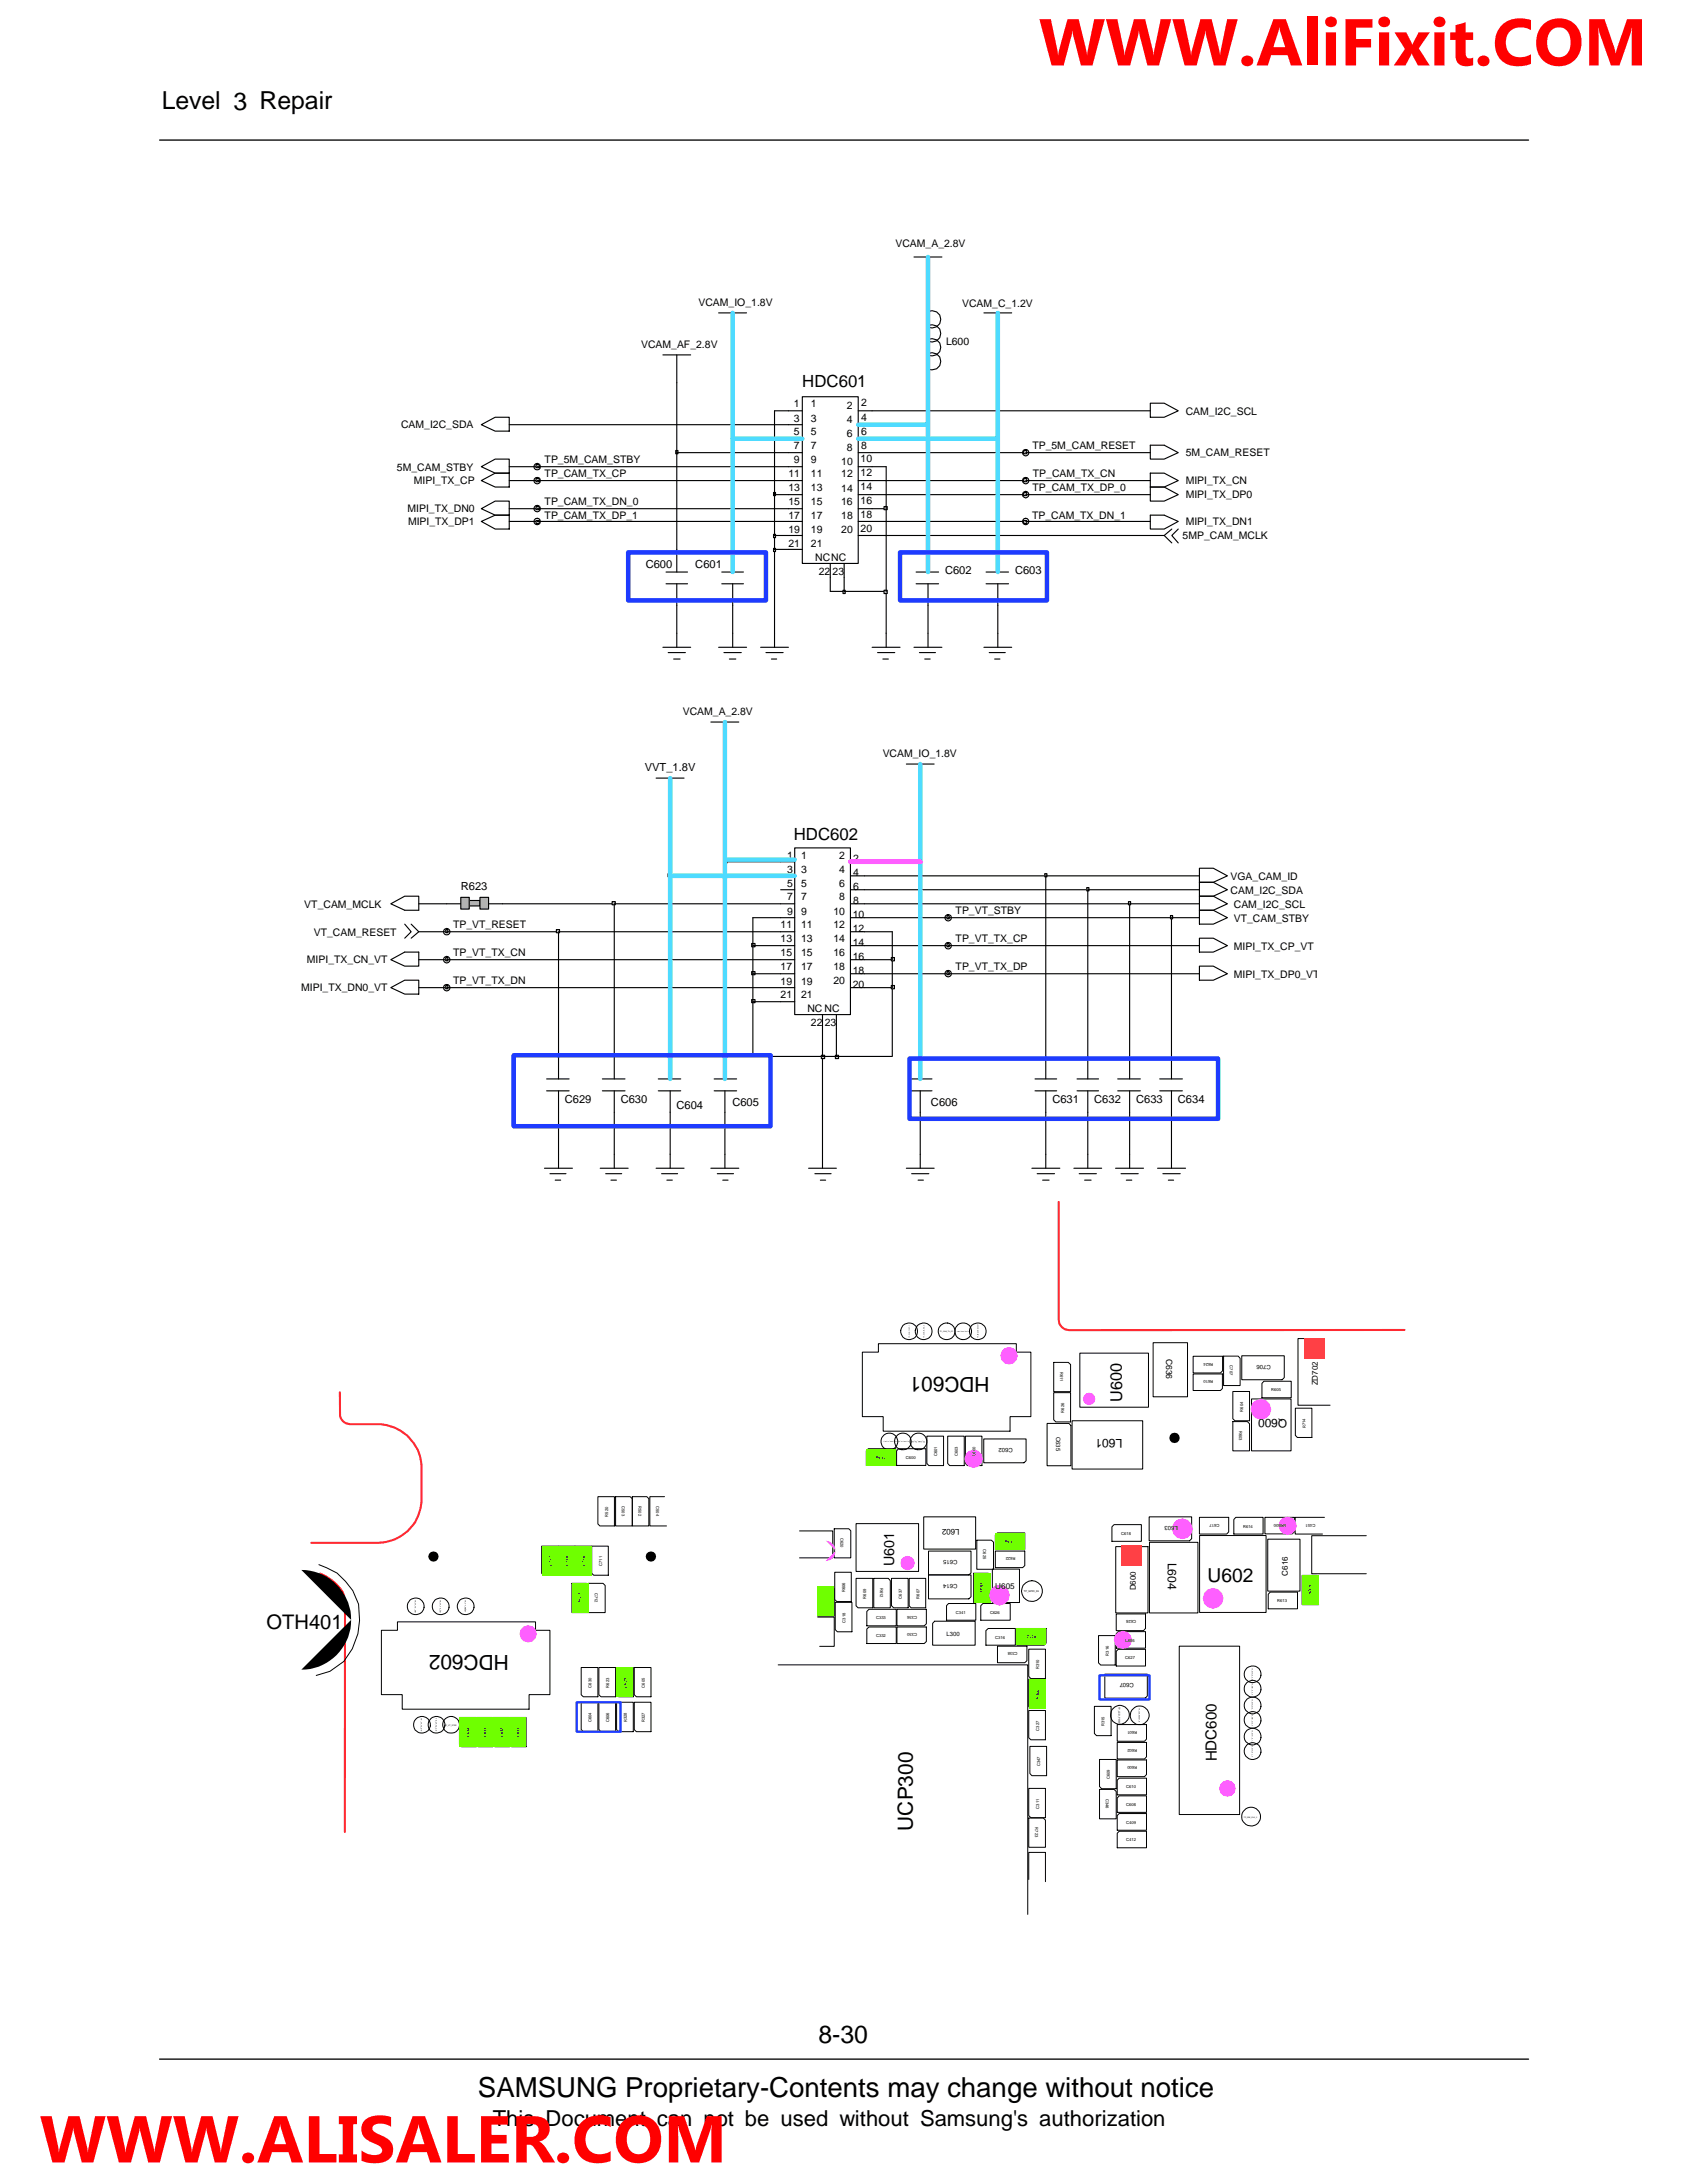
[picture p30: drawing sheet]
<svg xmlns="http://www.w3.org/2000/svg" width="216mm" height="279mm" viewBox="0 0 216 279" stroke-linecap="round" stroke-linejoin="round" font-family="sans-serif">
<defs><g id="words">
<g font-size="8.5" fill="#f00">
<text x="133" y="8.4">WWW.AliFixit.COM</text>
<text x="5.1" y="276.8">WWW.ALISALER.COM</text>
</g>
<text font-size="3.5" x="61.2" y="268.4">SAMSUNG Proprietary-Contents may change without notice</text>
<g font-size="3.2">
<text x="20.7" y="14">Level 3 Repair</text>
<text x="104.7" y="261.5">8-30</text>
</g>
<text font-size="2.8" x="63.1" y="272.1">This Document can not be used without Samsung's authorization</text>
<g font-size="2.7">
<text x="126.6" y="176.3" transform="rotate(-180 126.6 176.3)">HDC601</text>
<text x="65.1" y="211.9" transform="rotate(-180 65.1 211.9)">HDC602</text>
<text x="116.8" y="234.3" transform="rotate(-90 116.8 234.3)">UCP300</text>
</g>
<text font-size="2.6" x="34.1" y="208.5">OTH401</text>
<text font-size="2.5" x="154.5" y="202.5">U602</text>
<g font-size="2.1">
<text x="102.7" y="49.6">HDC601</text>
<text x="101.6" y="107.5">HDC602</text>
<text x="143.6" y="179.4" transform="rotate(-90 143.6 179.4)">U600</text>
</g>
<text font-size="1.9" x="155.7" y="225.4" transform="rotate(-90 155.7 225.4)">HDC600</text>
<text font-size="1.8" x="114.4" y="200.5" transform="rotate(-90 114.4 200.5)">U601</text>
<g font-size="1.6">
<text x="143.6" y="184.2" transform="rotate(-180 143.6 184.2)">L601</text>
<text x="149.4" y="200" transform="rotate(90 149.4 200)">L604</text>
</g>
<text font-size="1.5" x="164.7" y="181.6" transform="rotate(-180 164.7 181.6)">Q600</text>
<g font-size="1.4">
<text x="82.6" y="72.7">C600</text>
<text x="89" y="72.7">C601</text>
<text x="120.9" y="73.5">C602</text>
<text x="129.9" y="73.5">C603</text>
<text x="82.5" y="98.7">VVT_1.8V</text>
<text x="59" y="113.9">R623</text>
<text x="72.3" y="141.1">C629</text>
<text x="79.4" y="141.1">C630</text>
<text x="86.6" y="141.9">C604</text>
<text x="93.7" y="141.5">C605</text>
<text x="119.1" y="141.5">C606</text>
<text x="134.7" y="141.1">C631</text>
<text x="140" y="141.1">C632</text>
<text x="145.4" y="141.1">C633</text>
<text x="150.7" y="141.1">C634</text>
</g>
<g font-size="1.3">
<text x="114.6" y="31.6">VCAM_A_2.8V</text>
<text x="89.4" y="39.2">VCAM_IO_1.8V</text>
<text x="123.1" y="39.3">VCAM_C_1.2V</text>
<text x="82" y="44.5">VCAM_AF_2.8V</text>
<text x="121.1" y="44.1">L600</text>
<text x="101.6" y="52.2">1</text>
<text x="101.6" y="54">3</text>
<text x="103.8" y="52.2">1</text>
<text x="103.8" y="54">3</text>
<text x="108.4" y="52.3">2</text>
<text x="110.2" y="52">2</text>
<text x="110.2" y="53.8">4</text>
<text x="151.7" y="53.1">CAM_I2C_SCL</text>
<text x="51.3" y="54.8">CAM_I2C_SDA</text>
<text x="69.7" y="59.2">TP_5M_CAM_STBY</text>
<text x="101.6" y="57.5">7</text>
<text x="101.6" y="59.3">9</text>
<text x="101.6" y="55.7">5</text>
<text x="103.8" y="57.5">7</text>
<text x="103.8" y="59.3">9</text>
<text x="103.8" y="55.7">5</text>
<text x="107.7" y="59.5">10</text>
<text x="108.4" y="55.9">6</text>
<text x="108.4" y="57.7">8</text>
<text x="108.4" y="54.1">4</text>
<text x="110.1" y="59.2">10</text>
<text x="110.2" y="55.6">6</text>
<text x="110.2" y="57.4">8</text>
<text x="132.1" y="57.5">TP_5M_CAM_RESET</text>
<text x="151.7" y="58.4">5M_CAM_RESET</text>
<text x="50.8" y="60.2">5M_CAM_STBY</text>
<text x="52.2" y="65.6">MIPI_TX_DN0</text>
<text x="53" y="62">MIPI_TX_CP</text>
<text x="69.7" y="64.6">TP_CAM_TX_DN_0</text>
<text x="69.7" y="61">TP_CAM_TX_CP</text>
<text x="100.9" y="61.1">11</text>
<text x="100.9" y="62.9">13</text>
<text x="100.9" y="64.7">15</text>
<text x="103.8" y="61.1">11</text>
<text x="103.8" y="62.9">13</text>
<text x="103.8" y="64.7">15</text>
<text x="107.7" y="64.7">16</text>
<text x="107.7" y="61.1">12</text>
<text x="107.7" y="62.9">14</text>
<text x="110.1" y="61">12</text>
<text x="110.1" y="62.8">14</text>
<text x="110.1" y="64.6">16</text>
<text x="132.1" y="62.8">TP_CAM_TX_DP_0</text>
<text x="132.2" y="61">TP_CAM_TX_CN</text>
<text x="151.7" y="63.8">MIPI_TX_DP0</text>
<text x="151.7" y="62">MIPI_TX_CN</text>
<text x="52.2" y="67.2">MIPI_TX_DP1</text>
<text x="69.7" y="66.4">TP_CAM_TX_DP_1</text>
<text x="100.9" y="68.3">19</text>
<text x="100.9" y="70">21</text>
<text x="100.9" y="66.5">17</text>
<text x="103.8" y="68.3">19</text>
<text x="103.8" y="70">21</text>
<text x="103.8" y="66.5">17</text>
<text x="104.3" y="71.8">NCNC</text>
<text x="107.7" y="66.5">18</text>
<text x="107.7" y="68.3">20</text>
<text x="110.1" y="66.3">18</text>
<text x="110.1" y="68.1">20</text>
<text x="132.1" y="66.4">TP_CAM_TX_DN_1</text>
<text x="151.3" y="69">5MP_CAM_MCLK</text>
<text x="151.7" y="67.2">MIPI_TX_DN1</text>
<text x="104.8" y="73.6">22 23</text>
<text x="87.4" y="91.5">VCAM_A_2.8V</text>
<text x="113" y="96.9">VCAM_IO_1.8V</text>
<text x="100.7" y="111.7">3</text>
<text x="100.7" y="113.5">5</text>
<text x="100.7" y="109.9">1</text>
<text x="102.5" y="113.5">5</text>
<text x="102.5" y="111.7">3</text>
<text x="102.5" y="109.9">1</text>
<text x="107.4" y="109.9">2</text>
<text x="107.4" y="111.7">4</text>
<text x="107.4" y="113.5">6</text>
<text x="109.2" y="113.9">6</text>
<text x="109.2" y="110.3">2</text>
<text x="109.2" y="112.1">4</text>
<text x="157.5" y="112.6">VGA_CAM_ID</text>
<text x="38.9" y="116.2">VT_CAM_MCLK</text>
<text x="40.2" y="119.7">VT_CAM_RESET</text>
<text x="58" y="118.8">TP_VT_RESET</text>
<text x="99.9" y="118.8">11</text>
<text x="100.7" y="115.3">7</text>
<text x="100.7" y="117.1">9</text>
<text x="102.5" y="117.1">9</text>
<text x="102.5" y="115.3">7</text>
<text x="102.5" y="118.8">11</text>
<text x="106.7" y="118.8">12</text>
<text x="106.7" y="117.1">10</text>
<text x="107.4" y="115.3">8</text>
<text x="109.1" y="117.5">10</text>
<text x="109.1" y="119.3">12</text>
<text x="109.2" y="115.7">8</text>
<text x="122.3" y="117">TP_VT_STBY</text>
<text x="157.5" y="114.4">CAM_I2C_SDA</text>
<text x="157.9" y="116.2">CAM_I2C_SCL</text>
<text x="157.9" y="118">VT_CAM_STBY</text>
<text x="39.3" y="123.3">MIPI_TX_CN_VT</text>
<text x="58" y="122.4">TP_VT_TX_CN</text>
<text x="58" y="125.9">TP_VT_TX_DN</text>
<text x="99.9" y="120.6">13</text>
<text x="99.9" y="122.4">15</text>
<text x="99.9" y="124.2">17</text>
<text x="102.5" y="124.2">17</text>
<text x="102.5" y="120.6">13</text>
<text x="102.5" y="122.4">15</text>
<text x="106.7" y="122.4">16</text>
<text x="106.7" y="124.2">18</text>
<text x="106.7" y="120.6">14</text>
<text x="109.1" y="124.6">18</text>
<text x="109.1" y="121">14</text>
<text x="109.1" y="122.8">16</text>
<text x="122.3" y="120.6">TP_VT_TX_CP</text>
<text x="122.3" y="124.1">TP_VT_TX_DP</text>
<text x="157.9" y="121.5">MIPI_TX_CP_VT</text>
<text x="157.9" y="125.1">MIPI_TX_DP0_VT</text>
<text x="38.5" y="126.9">MIPI_TX_DN0_VT</text>
<text x="99.9" y="126">19</text>
<text x="99.9" y="127.8">21</text>
<text x="102.5" y="126">19</text>
<text x="102.5" y="127.8">21</text>
<text x="103.3" y="129.6">NC NC</text>
<text x="103.8" y="131.4">22</text>
<text x="105.6" y="131.4">23</text>
<text x="106.7" y="126">20</text>
<text x="109.1" y="126.4">20</text>
</g>
<text font-size="1.1" x="149.2" y="173.9" transform="rotate(90 149.2 173.9)">C636</text>
<g font-size="1">
<text x="168.7" y="177.3" transform="rotate(-90 168.7 177.3)">ZD702</text>
<text x="122.8" y="195.7" transform="rotate(-180 122.8 195.7)">L602</text>
<text x="127.4" y="203.4">U605</text>
<text x="145.4" y="203.6" transform="rotate(-90 145.4 203.6)">D600</text>
<text x="164.8" y="201.7" transform="rotate(-90 164.8 201.7)">C616</text>
</g>
<g font-size=".8">
<text x="162.6" y="174.7" transform="rotate(-180 162.6 174.7)">C706</text>
<text x="129.6" y="185.3" transform="rotate(-180 129.6 185.3)">C602</text>
<text x="135.2" y="183.9" transform="rotate(90 135.2 183.9)">C635</text>
<text x="150.7" y="195.3" transform="rotate(-180 150.7 195.3)">L603</text>
<text x="122.5" y="202.7" transform="rotate(-180 122.5 202.7)">C614</text>
<text x="122.5" y="199.7" transform="rotate(-180 122.5 199.7)">C615</text>
<text x="121.1" y="209.4">L300</text>
<text x="145.1" y="215.5" transform="rotate(-180 145.1 215.5)">C607</text>
</g>
<g font-size=".5">
<text x="135.7" y="175.6" transform="rotate(90 135.7 175.6)">R611</text>
<text x="155.3" y="176.7" transform="rotate(-180 155.3 176.7)">R610</text>
<text x="155.3" y="174.4" transform="rotate(-180 155.3 174.4)">R624</text>
<text x="157.4" y="174.8" transform="rotate(90 157.4 174.8)">C707</text>
<text x="162.7" y="178.1">R605</text>
<text x="136.2" y="180.8" transform="rotate(-90 136.2 180.8)">R626</text>
<text x="158.6" y="183.1" transform="rotate(90 158.6 183.1)">R603</text>
<text x="159.1" y="180.7" transform="rotate(-90 159.1 180.7)">R604</text>
<text x="167.1" y="182.8" transform="rotate(-90 167.1 182.8)">R714</text>
<text x="112.1" y="186.7">R630</text>
<text x="115.9" y="186.7">C600</text>
<text x="119.9" y="186.4" transform="rotate(-90 119.9 186.4)">C601</text>
<text x="122.6" y="186.4" transform="rotate(-90 122.6 186.4)">C603</text>
<text x="124.9" y="186.4" transform="rotate(-90 124.9 186.4)">L600</text>
<text x="77.9" y="194.1" transform="rotate(-90 77.9 194.1)">R520</text>
<text x="79.6" y="192.7" transform="rotate(90 79.6 192.7)">C503</text>
<text x="81.7" y="192.7" transform="rotate(90 81.7 192.7)">R502</text>
<text x="84" y="192.7" transform="rotate(90 84 192.7)">C504</text>
<text x="107.6" y="196.8" transform="rotate(90 107.6 196.8)">C620</text>
<text x="128.6" y="197.5">R631</text>
<text x="143.5" y="196.4">C618</text>
<text x="156.1" y="195" transform="rotate(-180 156.1 195)">C617</text>
<text x="159.1" y="195.5">R614</text>
<text x="164.7" y="195" transform="rotate(-180 164.7 195)">VR600</text>
<text x="168.3" y="195" transform="rotate(-180 168.3 195)">C451</text>
<text x="70.7" y="200.4" transform="rotate(-90 70.7 200.4)">C717</text>
<text x="72.8" y="200.4" transform="rotate(-90 72.8 200.4)">C718</text>
<text x="74" y="203.8" transform="rotate(90 74 203.8)">C715</text>
<text x="74.9" y="200.4" transform="rotate(-90 74.9 200.4)">C716</text>
<text x="76.1" y="203.8" transform="rotate(90 76.1 203.8)">C712</text>
<text x="77" y="200.4" transform="rotate(-90 77 200.4)">C711</text>
<text x="108.2" y="203.8" transform="rotate(-90 108.2 203.8)">R606</text>
<text x="112.6" y="203.2" transform="rotate(90 112.6 203.2)">R612</text>
<text x="125.4" y="202.5" transform="rotate(90 125.4 202.5)">R341</text>
<text x="125.8" y="198.3" transform="rotate(90 125.8 198.3)">C625</text>
<text x="130" y="199.3" transform="rotate(-180 130 199.3)">R622</text>
<text x="167.4" y="202.8" transform="rotate(90 167.4 202.8)">R326</text>
<text x="108.2" y="207.7" transform="rotate(-90 108.2 207.7)">C318</text>
<text x="110.9" y="204.6" transform="rotate(-90 110.9 204.6)">R609</text>
<text x="112.1" y="209.5">C332</text>
<text x="112.1" y="207.3">C333</text>
<text x="115.4" y="204.6" transform="rotate(-90 115.4 204.6)">C637</text>
<text x="117.4" y="209" transform="rotate(-180 117.4 209)">C330</text>
<text x="117.4" y="206.8" transform="rotate(-180 117.4 206.8)">C336</text>
<text x="117.7" y="204.6" transform="rotate(-90 117.7 204.6)">R607</text>
<text x="122.3" y="206.5">C341</text>
<text x="126.7" y="206.5">C626</text>
<text x="127.4" y="209.7">C316</text>
<text x="132.7" y="209.2" transform="rotate(-180 132.7 209.2)">R312</text>
<text x="145.4" y="207.4" transform="rotate(-180 145.4 207.4)">C628</text>
<text x="163.5" y="205.1">R613</text>
<text x="75.7" y="216" transform="rotate(-90 75.7 216)">C630</text>
<text x="78" y="216" transform="rotate(-90 78 216)">R623</text>
<text x="80.2" y="216" transform="rotate(-90 80.2 216)">C629</text>
<text x="82.5" y="216" transform="rotate(-90 82.5 216)">C605</text>
<text x="130.2" y="211.5" transform="rotate(-180 130.2 211.5)">C338</text>
<text x="133" y="213.7" transform="rotate(-90 133 213.7)">R310</text>
<text x="141.9" y="211.9" transform="rotate(-90 141.9 211.9)">R316</text>
<text x="144" y="212.4">C627</text>
<text x="144.1" y="210.1">L605</text>
<text x="75.7" y="220.5" transform="rotate(-90 75.7 220.5)">C604</text>
<text x="78" y="220.5" transform="rotate(-90 78 220.5)">C606</text>
<text x="80.2" y="220.5" transform="rotate(-90 80.2 220.5)">R328</text>
<text x="82.5" y="220.5" transform="rotate(-90 82.5 220.5)">R327</text>
<text x="133" y="217.5" transform="rotate(-90 133 217.5)">R300</text>
<text x="133" y="221.5" transform="rotate(-90 133 221.5)">C327</text>
<text x="141.4" y="221" transform="rotate(-90 141.4 221)">R315</text>
<text x="145.5" y="221.6" transform="rotate(-180 145.5 221.6)">R601</text>
<text x="60.1" y="222.4" transform="rotate(-90 60.1 222.4)">C634</text>
<text x="62.3" y="222.4" transform="rotate(-90 62.3 222.4)">C633</text>
<text x="64.4" y="222.4" transform="rotate(-90 64.4 222.4)">C632</text>
<text x="66.5" y="222.4" transform="rotate(-90 66.5 222.4)">C631</text>
<text x="133.1" y="226.1" transform="rotate(-90 133.1 226.1)">C347</text>
<text x="142" y="227.8" transform="rotate(-90 142 227.8)">C609</text>
<text x="145.5" y="226.1" transform="rotate(-180 145.5 226.1)">R600</text>
<text x="145.5" y="223.8" transform="rotate(-180 145.5 223.8)">R602</text>
<text x="132.5" y="233.9" transform="rotate(90 132.5 233.9)">R723</text>
<text x="133" y="231.5" transform="rotate(-90 133 231.5)">C311</text>
<text x="141.5" y="230.2" transform="rotate(90 141.5 230.2)">C346</text>
<text x="144.1" y="233.4">C409</text>
<text x="144.1" y="231.1">C608</text>
<text x="144.1" y="228.9">C610</text>
<text x="144.1" y="235.7">C412</text>
</g>
<g font-size=".3">
<text x="131" y="203.8">TP_GPIO_83</text>
<text x="143.2" y="218.5" transform="rotate(90 143.2 218.5)">TP_LCD_PWM</text>
</g>
<g font-size=".2">
<text x="120.3" y="170.5">TP_CAM_TX_CP</text>
<text x="118.4" y="184.4" transform="rotate(-180 118.4 184.4)">TP_CAM_TX_CN</text>
<text x="53.1" y="204.7" transform="rotate(90 53.1 204.7)">TP_VT_TX_DN</text>
<text x="56.3" y="204.8" transform="rotate(90 56.3 204.8)">TP_VT_TX_CN</text>
<text x="59.5" y="204.8" transform="rotate(90 59.5 204.8)">TP_VT_RESET</text>
<text x="53.9" y="219.9" transform="rotate(90 53.9 219.9)">TP_VT_TX_DP</text>
<text x="55.8" y="219.9" transform="rotate(90 55.8 219.9)">TP_VT_TX_CP</text>
<text x="56.9" y="220.9">TP_VT_STBY</text>
<text x="145.8" y="218.6" transform="rotate(90 145.8 218.6)">TP_LCD_RESET_N</text>
<text x="159.2" y="232.6">TP_SIM_CLK_2</text>
</g>
</g></defs>
<path d="M20.4 263.5h175.2" fill="none" stroke="#000" stroke-width=".17"/>
<path d="M20.8 265.5h174.8v9h-174.8z" fill="#fff"/>
<path d="M20.4 17.9h175.2" fill="none" stroke="#000" stroke-width=".17"/>
<g fill="none" stroke="#000" stroke-width=".14">
<path d="M118.7 40a1.1 1.1 0 0 1 1.7 .8 1.1 1.1 0 0 1-1.6 1M118.8 36.5v3.5M118.7 43.5a1.1 1.1 0 0 1 1.7 .9 1.1 1.1 0 0 1-1.6 1M118.7 45.3a1.1 1.1 0 0 1 1.7 .9 1.1 1.1 0 0 1-1.6 1v3.6M118.7 41.7a1.1 1.1 0 0 1 1.7 .9 1.1 1.1 0 0 1-1.6 1M61.6 65.1l1.8-1h1.8v1.8h-1.8zM126.2 73.2h2.9M126.2 74.7h2.9M127.7 70.3v2.9M127.7 74.7v2.8M147.2 62.3h1.8l1.8 1-1.8 .8h-1.8zM92 82.8h3.5"/>
<path d="M92.6 83.5h2.3M93.3 84.3h.9M93.8 81v1.8M111.6 82.8h3.6M112.3 83.5h2.2M113 84.3h.7M113.4 81v1.8M51.8 118.3l.8 1-.8 .8M52.6 118.3l1 1-1 .8M57.2 115.7h1.8M62.5 115.7h1.8M99.9 117.5h1.8"/>
<path d="M99.9 113.9h1.8M99.9 110.3h1.8M99.9 119.3h1.8M99.9 115.7h1.8M99.9 112.1h1.8M101.7 108.5h7.1v21.4h-7.1zM108.8 119.3h1.8M108.8 115.7h1.8M108.8 112.1h1.8M108.8 117.5h1.8M108.8 113.9h1.8M108.8 110.3h1.8"/>
<path d="M153.5 111.1h1.8l1.8 1-1.8 .8h-1.8zM153.5 112.9h1.8l1.8 1-1.8 .8h-1.8zM99.9 128.2h1.8M99.9 121h1.8M99.9 124.6h1.8M99.9 122.8h1.8M99.9 126.4h1.8M105.3 129.9v1.7M107 129.9v1.7M108.8 122.8h1.8M108.8 126.4h1.8M108.8 121h1.8"/>
<path d="M108.8 124.6h1.8M132.5 138.1h2.7M132.5 139.6h2.7M133.8 135.2v2.9M133.8 139.6v2.8M137.8 138.1h2.8M137.8 139.6h2.8M139.2 135.2v2.9M139.2 139.6v2.8M69.7 149.5h3.6M70.4 150.2h2M71.1 151h.7"/>
<path d="M71.5 147.7v1.8M84 149.5h3.5M84.7 150.2h2M85.3 151h.7M85.8 147.7v1.8M103.5 149.5h3.5M104.3 150.2h2.1M105 151h.7M105.3 147.7v1.8M148.1 149.5h3.6M148.8 150.2h2.2M149.5 151h.7"/>
<path d="M149.9 147.7v1.8"/>
<circle cx="131.3" cy="66.7" r=".41"/>
<circle cx="57.2" cy="122.8" r=".42"/>
</g>
<path d="M60 115.3h1.4v.7h-1.4z" fill="#b3b3b3"/>
<path d="M60 115.3h1.4v.7h-1.4z" fill="none" stroke="#000" stroke-width=".14"/>
<path d="M59 114.9h1v1.5h-1z" fill="#b3b3b3"/>
<path d="M59 114.9h1v1.5h-1z" fill="none" stroke="#000" stroke-width=".14"/>
<path d="M61.4 114.9h1.1v1.5h-1.1z" fill="#b3b3b3"/>
<g fill="none" stroke="#000" stroke-width=".14">
<path d="M117 32.9h3.5M118.8 32.9v3.6M61.6 59.7l1.8-.9h1.8v1.8h-1.8zM61.6 54.4l1.8-1h1.8v1.8h-1.8zM84.8 45.4h3.6M86.6 45.4v3.6M92 40h3.5M93.8 40v3.6M100.9 57.9h1.8M100.9 54.4h1.8M100.9 59.7h1.8M100.9 56.2h1.8"/>
<path d="M100.9 52.6h1.8M102.7 50.8h7.1v21.3h-7.1zM109.8 59.7h1.8M109.8 56.2h1.8M109.8 52.6h1.8M109.8 57.9h1.8M109.8 54.4h1.8M125.9 40h3.6M127.7 40v3.6M147.2 57h1.8l1.8 .9-1.8 .9h-1.8zM147.2 51.6h1.8l1.8 1-1.8 .8h-1.8zM61.6 61.5l1.8-.9h1.8v1.7h-1.8z"/>
<path d="M61.6 66.7l1.8-.8h1.8v1.8h-1.8zM85.2 73.2h2.8M85.2 74.7h2.8M86.6 70.3v2.9M86.6 74.7v8.1M92.4 73.2h2.7M92.4 74.7h2.7M93.8 70.3v2.9M93.8 74.7v6.3M99.1 70.3v12.5M100.9 65.1h1.8M100.9 61.5h1.8"/>
<path d="M100.9 68.5h1.8M100.9 70.3h1.8M100.9 63.3h1.8M100.9 66.7h1.8M106.3 72.1v3.6h1.7M108 72.1v1.8M109.8 63.3h1.8M109.8 66.7h1.8M109.8 65.1h1.8M109.8 61.5h1.8M109.8 68.5h1.8M113.4 75.7v5.3"/>
<path d="M117.2 73.2h2.9M117.2 74.7h2.9M118.8 70.3v2.9M118.8 74.7v8.1M127.7 77.5v5.3M147.2 65.9h1.8l1.8 .8-1.8 1h-1.8zM147.2 60.6h1.8l1.8 .9-1.8 .8h-1.8zM150 67.7l-1 .8 1 1M150.8 67.7l-.8 .8 .8 1M84 99.6h3.5M84.8 82.8h3.6M85.5 83.5h2.2"/>
<path d="M85.8 99.6v3.6M86.2 84.3h.8M91 92.4h3.6M92.8 92.4v3.6M97.3 82.8h3.6M98 83.5h2.2M98.7 84.3h.7M116 97.8h3.5M117 82.8h3.5M117.7 83.5h2M117.8 97.8v3.6M118.3 84.3h.7"/>
<path d="M125.9 82.8h3.6M126.6 83.5h2.1M127.3 84.3h.7M50 115.7l1.8-1h1.8v1.8h-1.8zM61.4 114.9h1.1v1.5h-1.1zM153.5 116.5h1.8l1.8 1-1.8 .8h-1.8zM153.5 114.7h1.8l1.8 1-1.8 .8h-1.8zM50 126.4l1.8-.9h1.8v1.7h-1.8zM50 122.8l1.8-.9h1.8v1.8h-1.8zM70 138.1h2.8M70 139.6h2.8M71.5 135.2v2.9"/>
<path d="M71.5 139.6v8.1M77.1 138.1h2.9M77.1 139.6h2.9M78.6 139.6v9.9M84.2 138.1h2.9M84.2 139.6h2.9M85.8 135.2v2.9M85.8 139.6v8.1M91.4 139.6h2.9M91.4 138.1h2.9M92.8 135.2v2.9M92.8 139.6v9.9"/>
<path d="M105.3 135.2v12.5M116.4 139.6h2.9M116.4 138.1h2.9M117.8 135.2v2.9M117.8 139.6v9.9M143 138.1h2.9M143 139.6h2.9M144.6 135.2v2.9M144.6 139.6v9.9M148.4 138.1h2.9M148.4 139.6h2.9M149.9 135.2v2.9"/>
<path d="M149.9 139.6v8.1M153.5 120.1h1.8l1.8 .9-1.8 .9h-1.8zM153.5 123.7h1.8l1.8 .9-1.8 .9h-1.8zM76.8 149.5h3.6M77.5 150.2h2.1M78.2 151h.7M91 149.5h3.6M91.8 150.2h2.1M92.5 151h.7M116 149.5h3.5M116.7 150.2h2.2M117.5 151h.7"/>
<path d="M132.1 149.5h3.5M132.7 150.2h2.3M133.4 151h.9M133.8 142.4v7.1M137.4 149.5h3.6M138.1 150.2h2.2M138.8 151h.8M139.2 142.4v7.1M142.8 149.5h3.5M143.5 150.2h2.2M144.1 151h.7"/>
<circle cx="68.7" cy="59.7" r=".42"/>
<circle cx="131.3" cy="57.9" r=".41"/>
<circle cx="68.7" cy="66.7" r=".41"/>
<circle cx="68.7" cy="61.5" r=".41"/>
<circle cx="68.7" cy="65.1" r=".41"/>
<circle cx="131.3" cy="61.5" r=".41"/>
<circle cx="131.3" cy="63.3" r=".41"/>
<circle cx="57.2" cy="119.2" r=".42"/>
<circle cx="121.3" cy="117.5" r=".41"/>
<circle cx="57.2" cy="126.4" r=".41"/>
<circle cx="121.3" cy="121" r=".41"/>
<circle cx="121.3" cy="124.6" r=".41"/>
</g>
<path d="M107.9 75.5h.3v.5h-.3z" fill="#c3c3c3"/>
<path d="M107.9 75.5h.3v.5h-.3zM108 73.9v1.8h5.4" fill="none" stroke="#000" stroke-width=".14"/>
<path d="M113.1 75.5h.4v.5h-.4z" fill="#c3c3c3"/>
<path d="M113.1 75.5h.4v.5h-.4zM113.4 65.1v10.6M71.5 119.3v15.9M78.6 115.7v22.4M85.8 112.1v23.1M92.8 110.3v24.9M96.4 128.2v7h8.9" fill="none" stroke="#000" stroke-width=".14"/>
<path d="M105.1 135.1h.4v.4h-.4z" fill="#c3c3c3"/>
<path d="M105.1 135.1h.4v.4h-.4zM105.3 131.6v3.6h1.7" fill="none" stroke="#000" stroke-width=".14"/>
<path d="M106.9 135.1h.4v.4h-.4z" fill="#c3c3c3"/>
<path d="M86.6 57.9v12.4M93.8 56.2v14.1M117.8 110.3v24.9M133.8 112.1v23.1M139.2 113.9v21.3M144.6 115.7v19.5M149.9 117.5v17.7M106.9 135.1h.4v.4h-.4zM114.2 126.4v8.8h-7.2v-3.6" fill="none" stroke="#000" stroke-width=".14"/>
<path d="M99 70.2h.3v.4h-.3z" fill="#c3c3c3"/>
<path d="M118.8 54.4v15.9M127.7 56.2v14.1M99 70.2h.3v.4h-.3zM99.1 68.5v1.8h1.8" fill="none" stroke="#000" stroke-width=".14"/>
<path d="M99 68.4h.3v.4h-.3z" fill="#c3c3c3"/>
<path d="M65.2 66.7h3.5M99 68.4h.3v.4h-.3zM99.1 63.3v5.2h1.8M111.6 68.5h37.4" fill="none" stroke="#000" stroke-width=".14"/>
<path d="M68.6 66.6h.4v.4h-.4z" fill="#c3c3c3"/>
<path d="M68.6 66.6h.4v.4h-.4zM68.7 66.7h32.2M111.6 66.7h19.7" fill="none" stroke="#000" stroke-width=".14"/>
<path d="M131 66.6h.4v.4h-.4z" fill="#c3c3c3"/>
<path d="M65.2 65.1h3.5M131 66.6h.4v.4h-.4zM131.3 66.7h15.9" fill="none" stroke="#000" stroke-width=".14"/>
<path d="M68.6 64.8h.4v.4h-.4z" fill="#c3c3c3"/>
<path d="M68.6 64.8h.4v.4h-.4zM68.7 65.1h32.2M111.6 65.1h1.8" fill="none" stroke="#000" stroke-width=".14"/>
<path d="M113.1 64.8h.4v.4h-.4z" fill="#c3c3c3"/>
<path d="M113.4 59.7v5.4M113.1 64.8h.4v.4h-.4z" fill="none" stroke="#000" stroke-width=".14"/>
<path d="M96.2 127.9h.4v.4h-.4z" fill="#c3c3c3"/>
<path d="M96.2 127.9h.4v.4h-.4zM96.4 124.6v3.6h3.5" fill="none" stroke="#000" stroke-width=".14"/>
<path d="M99 63h.3v.4h-.3z" fill="#c3c3c3"/>
<path d="M99.1 52.6v10.7h1.8M99 63h.3v.4h-.3zM111.6 63.3h19.7" fill="none" stroke="#000" stroke-width=".14"/>
<path d="M131 63h.4v.4h-.4z" fill="#c3c3c3"/>
<path d="M131 63h.4v.4h-.4zM131.3 63.3h15.9M53.6 126.4h3.6" fill="none" stroke="#000" stroke-width=".14"/>
<path d="M57 126.1h.3v.5h-.3z" fill="#c3c3c3"/>
<path d="M57 126.1h.3v.5h-.3zM57.2 126.4h42.7M110.6 126.4h3.6" fill="none" stroke="#000" stroke-width=".14"/>
<path d="M114.1 126.1h.4v.5h-.4z" fill="#c3c3c3"/>
<path d="M65.2 61.5h3.5M114.1 126.1h.4v.5h-.4zM114.2 122.8v3.6" fill="none" stroke="#000" stroke-width=".14"/>
<path d="M68.6 61.2h.4v.5h-.4z" fill="#c3c3c3"/>
<path d="M68.6 61.2h.4v.5h-.4zM68.7 61.5h32.2M111.6 61.5h19.7" fill="none" stroke="#000" stroke-width=".14"/>
<path d="M131 61.2h.4v.5h-.4z" fill="#c3c3c3"/>
<path d="M131 61.2h.4v.5h-.4zM131.3 61.5h15.9" fill="none" stroke="#000" stroke-width=".14"/>
<path d="M96.2 124.4h.4v.4h-.4z" fill="#c3c3c3"/>
<path d="M96.2 124.4h.4v.4h-.4zM96.4 121v3.6h3.5M110.6 124.6h10.7" fill="none" stroke="#000" stroke-width=".14"/>
<path d="M121.2 124.4h.3v.4h-.3z" fill="#c3c3c3"/>
<path d="M65.2 59.7h3.5M121.2 124.4h.3v.4h-.3zM121.3 124.6h32.2" fill="none" stroke="#000" stroke-width=".14"/>
<path d="M68.6 59.5h.4v.4h-.4z" fill="#c3c3c3"/>
<path d="M68.6 59.5h.4v.4h-.4zM68.7 59.7h32.2M111.6 59.7h1.8M53.6 122.8h3.6" fill="none" stroke="#000" stroke-width=".14"/>
<path d="M57 122.6h.3v.4h-.3z" fill="#c3c3c3"/>
<path d="M57 122.6h.3v.4h-.3zM57.2 122.8h42.7M110.6 122.8h3.6" fill="none" stroke="#000" stroke-width=".14"/>
<path d="M114.1 122.6h.4v.4h-.4z" fill="#c3c3c3"/>
<path d="M114.2 119.3v3.5M114.1 122.6h.4v.4h-.4z" fill="none" stroke="#000" stroke-width=".14"/>
<path d="M86.5 57.7h.3v.4h-.3z" fill="#c3c3c3"/>
<path d="M86.5 57.7h.3v.4h-.3zM86.6 49v8.9h14.3M111.6 57.9h19.7" fill="none" stroke="#000" stroke-width=".14"/>
<path d="M131 57.7h.4v.4h-.4z" fill="#c3c3c3"/>
<path d="M131 57.7h.4v.4h-.4zM131.3 57.9h15.9" fill="none" stroke="#000" stroke-width=".14"/>
<path d="M96.2 120.8h.4v.4h-.4z" fill="#c3c3c3"/>
<path d="M96.4 117.5v3.5h3.5M96.2 120.8h.4v.4h-.4zM110.6 121h10.7" fill="none" stroke="#000" stroke-width=".14"/>
<path d="M121.2 120.8h.3v.4h-.3z" fill="#c3c3c3"/>
<path d="M121.2 120.8h.3v.4h-.3zM121.3 121h32.2" fill="none" stroke="#000" stroke-width=".14"/>
<path d="M93.6 55.9h.3v.4h-.3z" fill="#c3c3c3"/>
<path d="M93.6 55.9h.3v.4h-.3zM93.8 43.6v12.6h7.1M111.6 56.2h16.1" fill="none" stroke="#000" stroke-width=".14"/>
<path d="M127.4 55.9h.4v.4h-.4z" fill="#c3c3c3"/>
<path d="M127.4 55.9h.4v.4h-.4zM127.7 43.6v12.6M53.6 119.3h3.6" fill="none" stroke="#000" stroke-width=".14"/>
<path d="M57 119h.3v.4h-.3z" fill="#c3c3c3"/>
<path d="M57 119h.3v.4h-.3zM57.2 119.3h14.3" fill="none" stroke="#000" stroke-width=".14"/>
<path d="M71.2 119h.4v.4h-.4z" fill="#c3c3c3"/>
<path d="M65.2 54.4h35.7M111.6 54.4h7.2M71.2 119h.4v.4h-.4zM71.5 119.3h28.4M110.6 119.3h3.6" fill="none" stroke="#000" stroke-width=".14"/>
<path d="M118.5 54.1h.4v.4h-.4z" fill="#c3c3c3"/>
<path d="M118.5 54.1h.4v.4h-.4zM118.8 50.8v3.6M96.4 117.5h3.5M110.6 117.5h10.7" fill="none" stroke="#000" stroke-width=".14"/>
<path d="M121.2 117.2h.3v.4h-.3z" fill="#c3c3c3"/>
<path d="M121.2 117.2h.3v.4h-.3zM121.3 117.5h28.6" fill="none" stroke="#000" stroke-width=".14"/>
<path d="M149.8 117.2h.3v.4h-.3z" fill="#c3c3c3"/>
<path d="M99.1 52.6h1.8M111.6 52.6h35.6M53.6 115.7h3.6M64.3 115.7h14.3M149.8 117.2h.3v.4h-.3zM149.9 117.5h3.6" fill="none" stroke="#000" stroke-width=".14"/>
<path d="M78.3 115.4h.4v.4h-.4z" fill="#c3c3c3"/>
<path d="M78.3 115.4h.4v.4h-.4zM78.6 115.7h21.3M110.6 115.7h34" fill="none" stroke="#000" stroke-width=".14"/>
<path d="M144.4 115.4h.3v.4h-.3z" fill="#c3c3c3"/>
<path d="M110.6 113.9h28.6M144.4 115.4h.3v.4h-.3zM144.6 115.7h8.9" fill="none" stroke="#000" stroke-width=".14"/>
<path d="M139.1 113.6h.3v.4h-.3z" fill="#c3c3c3"/>
<path d="M139.1 113.6h.3v.4h-.3zM139.2 113.9h14.3" fill="none" stroke="#000" stroke-width=".14"/>
<path d="M85.5 111.8h.4v.4h-.4z" fill="#c3c3c3"/>
<path d="M85.5 111.8h.4v.4h-.4zM85.8 110.3v1.8h14.1M110.6 112.1h23.2" fill="none" stroke="#000" stroke-width=".14"/>
<path d="M133.7 111.8h.3v.4h-.3z" fill="#c3c3c3"/>
<path d="M85.8 103.2v7.1M133.7 111.8h.3v.4h-.3zM133.8 112.1h19.7" fill="none" stroke="#000" stroke-width=".14"/>
<path d="M92.6 110h.4v.4h-.4z" fill="#c3c3c3"/>
<path d="M92.8 96v14.3h7.1M92.6 110h.4v.4h-.4zM110.6 110.3h7.2" fill="none" stroke="#000" stroke-width=".14"/>
<path d="M117.6 110h.3v.4h-.3z" fill="#c3c3c3"/>
<path d="M117.6 110h.3v.4h-.3zM117.8 101.4v8.9" fill="none" stroke="#000" stroke-width=".14"/>
<path d="M118.8 32.9v40.3M93.8 56.2h8.9M93.8 40v33.2M109.8 56.2h17.9M109.8 54.4h9M127.7 40v33.2M85.8 99.6v38.5M92.8 92.4v45.7M117.8 97.8v40.3M85.8 112.1h15.9M93 110h8.7" fill="none" stroke="#4edbff" stroke-width=".57"/>
<path d="M108.8 110.3h9z" fill="none" stroke="#fd02fc" stroke-width=".57"/>
<path d="M80.4 70.7h17.6v6.1h-17.6zM115.2 70.7h18.8v6.1h-18.8zM65.7 135.1h32.9v9h-32.9zM116.4 135.5h39.5v7.7h-39.5z" fill="none" stroke="#1e3bff" stroke-width=".57"/>
<path d="M135.5 153.8v15.1a1.34 1.34 0 0 0 1.3 1.3h42.9" fill="none" stroke="#ff1734" stroke-width=".26"/>
<circle cx="150.3" cy="184" r=".67" fill="#000"/>
<g fill="none" stroke="#000" stroke-width=".13">
<path d="M110.4 173.1h2v-1.1h17.7v1.1h1.8v8.2h-2.6v1.9h-16.3v-1.9h-2.6zM134.9 174.4h1.8l.3 .2v3.5h-2.1zM134.9 178.2h2.1v3.8h-1.9l-.2-.3zM138.2 173.2h8.8v6.9h-8.8zM147.6 171.9h4.4v6.9h-4.4zM152.7 175.9h3.7v1.8l-.2 .3h-3.5zM152.7 173.6h3.8v1.9l-.3 .2h-3.5zM156.6 173.6h1.9l.2 .2v3.5h-2.1zM157.8 178.1h2.1v3.7h-1.8l-.3-.2zM158.9 173.5h5.5v2.8l-.3 .3h-5.2zM160.2 179h5v6.7h-5zM161.8 176.8h3.4v2.1h-3.7v-1.8z"/>
<path d="M169.4 171.3h-3.3v8.6h4.1M102.3 195.9h4.3v3.5h-4.3M106.8 195.7h1.8l.3 .2v3.5h-2.1zM109.6 195h8v6.1h-8zM111.1 185.4h3.5v2.2h-3.7v-1.9zM115 185.4h3.5v2.2h-3.8v-1.9zM118.2 194.1h6.7v4.2h-6.7zM118.6 183.8h2.2v3.8h-1.9l-.3-.3zM118.8 198.5h5.5v2.8l-.3 .3h-5.2zM121.3 183.8h2.1v3.8h-1.9l-.2-.3zM123.5 183.8h2.2v3.8h-1.9l-.3-.3zM125 197.1h1.9l.2 .3v3.5h-2.1z"/>
<path d="M125.9 184.2h5.4v2.8l-.3 .2h-5.1zM127.4 198.5h3.7v1.9l-.2 .2h-3.5zM127.4 196.5l.3-.3h3.4v2.1h-3.7zM134 182.2h2.8l.3 .3v5.1h-3.1zM137.2 181.8h9v6.2h-9zM142.3 195.4l.3-.3h3.5v2.2h-3.8zM142.8 198h4.1v8.4h-4.1zM147.1 194.1h5.4v2.8l-.3 .3h-5.1zM147.1 197.4h6.2v9h-6.2zM153.5 194.2h3.7v1.9l-.2 .2h-3.5zM153.5 196.5h8.5v9.9h-8.5zM157.8 181.9h1.8l.3 .3v3.5h-2.1z"/>
<path d="M158.2 194.2h3.4v2.1h-3.7v-1.8zM161.9 194.2h3.8v1.9l-.3 .2h-3.5zM162.2 197h4.2v6.6h-4.2zM165.8 180.2h2.1v3.8h-1.9l-.2-.3zM169.5 194.2h-3.7v2.1h3.4M174.9 196.6h-7v4.8h7M99.6 213.1h31.9v31.9M104.6 207h2.2v3.7h-1.9M104.6 203.1h1.9l.3 .2v3.5h-2.2M106.8 201.2h2.1v3.8h-1.8l-.3-.3zM106.9 205.1h2.1v3.8h-1.8l-.3-.3zM109.6 202h2.1v3.8h-1.9l-.2-.3z"/>
<path d="M110.9 208.5l.3-.3h3.5v2.2h-3.8zM111.2 206h3.5v2.1h-3.8v-1.9zM111.8 202h1.9l.2 .3v3.5h-2.1zM114.1 202h2.1v3.8h-1.8l-.3-.3zM114.8 208.2h3.8v1.9l-.3 .3h-3.5zM114.8 206h3.8v1.8l-.3 .3h-3.5zM116.4 202h2.1v3.8h-1.9l-.2-.3zM118.8 201.6h5.5v2.8l-.3 .2h-5.2zM119.6 207.5h5.2v3.1h-5.4v-2.8zM121.4 205.2h3.5v2.2h-3.8v-1.9zM124.6 201.4h1.9l.2 .2v3.5h-2.1zM125.5 205.5l.3-.3h3.5v2.2h-3.8z"/>
<path d="M126.2 208.7l.3-.3h3.4v2.2h-3.7zM127 200.8h3.5v4.3h-3.5zM127.7 210.7h3.7v1.9l-.3 .2h-3.4zM130.1 208.4h3.8v1.9l-.3 .3h-3.5zM131.7 218.9h2.1v3.8h-1.9l-.2-.3zM131.7 214.9h2.1v3.8h-1.9l-.2-.3zM131.7 211.1h2.1v3.7h-1.9l-.2-.2zM140.1 218.4h2.1v3.7h-1.9l-.2-.2zM140.6 209.3h2.1v3.8h-1.8l-.3-.3zM141.4 214.3h5.4v2.8l-.2 .2h-5.2zM142.9 206.6h3.7v1.8l-.3 .3h-3.4zM142.9 211.3l.2-.2h3.5v2.1h-3.7z"/>
<path d="M143.1 208.8h3.5v2.1h-3.7v-1.8zM150.9 210.7h7.7v21.5h-7.7zM162.6 203.8h3.5v2.1h-3.8v-1.9zM168.5 201.6h-1.9v3.8h2.2M131.7 228.9h2.1v3.7h-1.9l-.2-.2zM131.7 232.7h1.8l.3 .3v3.4h-2.1zM131.8 223.5h2.1v3.8h-1.8l-.3-.3zM140.7 225.2h2.2v3.7h-1.9l-.3-.2zM140.7 229h1.9l.3 .3v3.5h-2.2zM143 225.3h3.7v1.8l-.2 .3h-3.5zM143 220.7h3.7v1.9l-.2 .3h-3.5zM143 223h3.7v1.9l-.2 .2h-3.5z"/>
<path d="M143 232.4l.2-.3h3.5v2.2h-3.7zM143 234.6l.2-.2h3.5v2.1h-3.7zM143 227.8l.2-.2h3.5v2.1h-3.7zM143.2 229.8h3.5v2.2h-3.7v-1.9zM131.7 240.6v-3.5h2.1v3.7"/>
<circle cx="116.3" cy="170.4" r="1.08"/>
<circle cx="118.2" cy="170.4" r="1.08"/>
<circle cx="121.1" cy="170.4" r="1.08"/>
<circle cx="123.3" cy="170.4" r="1.08"/>
<circle cx="125.1" cy="170.4" r="1.08"/>
<circle cx="113.8" cy="184.5" r="1.07"/>
<circle cx="115.5" cy="184.5" r="1.07"/>
<circle cx="117.6" cy="184.5" r="1.07"/>
<circle cx="132.1" cy="203.6" r="1.34"/>
<circle cx="143.3" cy="219.5" r="1.21"/>
<circle cx="145.9" cy="219.5" r="1.19"/>
<circle cx="160.3" cy="216.1" r="1.08"/>
<circle cx="160.3" cy="214.3" r="1.08"/>
<circle cx="160.3" cy="218.3" r="1.08"/>
<circle cx="160.1" cy="232.5" r="1.2"/>
<circle cx="160.3" cy="220.1" r="1.08"/>
<circle cx="160.3" cy="222.3" r="1.08"/>
<circle cx="160.3" cy="224.1" r="1.08"/>
</g>
<path d="M104.6 203.1h2.2v3.7h-2.2z" fill="#6fff00"/>
<path d="M143.5 197.8h2.7v2.6h-2.7z" fill="#ff3d44"/>
<g fill="#fe5fff">
<circle cx="157.1" cy="228.9" r="1.07"/>
<circle cx="129.1" cy="173.5" r="1.13"/>
<circle cx="124.6" cy="186.7" r="1.17"/>
<circle cx="151.3" cy="195.7" r="1.34"/>
<circle cx="143.7" cy="209.9" r="1.18"/>
<circle cx="161.4" cy="180.4" r="1.34"/>
</g>
<g fill="#6fff00">
<path d="M131.7 214.9h2.1v3.8h-2.1z"/>
<path d="M130.1 208.4h3.8v2.2h-3.8z"/>
<path d="M166.6 201.6h2.2v3.8h-2.2z"/>
<path d="M124.6 201.4h2.1v3.7h-2.1z"/>
<path d="M110.9 185.4h3.7v2.2h-3.7z"/>
<path d="M127.4 196.2h3.7v2.1h-3.7z"/>
</g>
<g fill="#fe5fff">
<path d="M105.6 199.8l1.4-1.3-.2 .7-.5 .4z"/>
<path d="M105.6 197.2l.7 .2 .5 .4 .2 .7z"/>
<circle cx="139.4" cy="179" r=".79"/>
<circle cx="116.2" cy="200.1" r=".93"/>
<circle cx="155.3" cy="204.6" r="1.34"/>
<circle cx="127.9" cy="204.2" r="1.33"/>
<circle cx="164.8" cy="195.3" r="1.17"/>
</g>
<path d="M166.8 171.2h2.7v2.7h-2.7z" fill="#ff3d44"/>
<path d="M43.5 178.2v3a1.35 1.35 0 0 0 1.3 1.1h3.9a5.6 5.6 0 0 1 5.3 5.6v4.3a5.7 5.7 0 0 1-5.6 5.3h-8.6M41 201.4a5.7 5.7 0 0 1 3 2.7l.2 .9-.1 29.5" fill="none" stroke="#ff1734" stroke-width=".26"/>
<g fill="none" stroke="#000" stroke-width=".13">
<path d="M69.3 197.9h2.2v3.7h-1.9l-.3-.2zM71.5 197.9h2.1v3.7h-1.9l-.2-.2zM73.6 197.9h2.1v3.7h-1.8l-.3-.2zM75.7 197.9h2.2v3.7h-1.9l-.3-.2zM76.5 191.6h2.1v3.7h-1.8l-.3-.2zM78.8 191.6h1.8l.3 .2v3.5h-2.1zM80.9 191.6h1.9l.2 .2v3.5h-2.1zM85 191.6h-1.8v3.7h2.1M40.8 200.3l2.3 1 1.1 1.1 .9 1.2 .8 1.7a8.7 8.7 0 0 1-1.9 7.3l-1.8 1.3-1.7 .5M48.8 208.7h2.1v-1.1h17.6v1.1h1.9v8.2h-2.7v1.9h-16.2v-1.9h-2.7zM58.8 219.8h2.1v3.8h-1.8l-.3-.3zM60.9 219.8h2.2v3.8h-1.9l-.3-.3z"/>
<path d="M63.1 219.8h2.1v3.8h-1.9l-.2-.3zM65.2 219.8h2.1v3.8h-1.8l-.3-.3zM73.2 202.6h1.9l.2 .3v3.5h-2.1zM74.4 217.9h2.1v3.7h-1.8l-.3-.2zM74.4 213.4h2.1v3.8h-1.8l-.3-.3zM75.3 202.6h1.9l.2 .3v3.5h-2.1zM76.6 217.9h2.2v3.7h-1.9l-.3-.2zM76.6 213.4h2.2v3.8h-1.9l-.3-.3zM78.9 213.4h2.1v3.8h-1.8l-.3-.3zM78.9 217.9h2.1v3.7h-1.8l-.3-.2zM81.2 213.4h2.1v3.8h-1.9l-.2-.3zM81.2 217.9h2.1v3.7h-1.9l-.2-.2z"/>
<circle cx="53.2" cy="205.6" r="1.08"/>
<circle cx="56.4" cy="205.6" r="1.08"/>
<circle cx="59.6" cy="205.6" r="1.07"/>
<circle cx="54" cy="220.8" r="1.09"/>
<circle cx="55.9" cy="220.8" r="1.09"/>
<circle cx="57.7" cy="220.8" r="1.08"/>
</g>
<g fill="#000">
<path d="M44.9 207.3a6.4 6.4 0 0 1-6.3 6.4zM38.6 200.9a6.4 6.4 0 0 1 6.3 6.4z"/>
<circle cx="55.5" cy="199.2" r=".66"/>
<circle cx="83.3" cy="199.2" r=".66"/>
</g>
<g fill="#6fff00">
<path d="M78.9 213.4h2.1v3.8h-2.1z"/>
<path d="M65.2 219.8h2.1v3.8h-2.1z"/>
<path d="M63.1 219.8h2.1v3.8h-2.1z"/>
<path d="M60.9 219.8h2.2v3.8h-2.2z"/>
<path d="M58.8 219.8h2.1v3.8h-2.1z"/>
<path d="M73.2 202.6h2.1v3.8h-2.1z"/>
<path d="M73.6 197.9h2.1v3.7h-2.1z"/>
<path d="M69.3 197.9h2.2v3.7h-2.2z"/>
<path d="M71.5 197.9h2.1v3.7h-2.1z"/>
</g>
<circle cx="67.6" cy="209.1" r="1.11" fill="#fe5fff"/>
<path d="M73.8 217.9h5.6v3.7h-5.6zM140.7 214.4h6.4v3.1h-6.4z" fill="none" stroke="#1e3bff" stroke-width=".29"/>
<use href="#words"/>
</svg>
